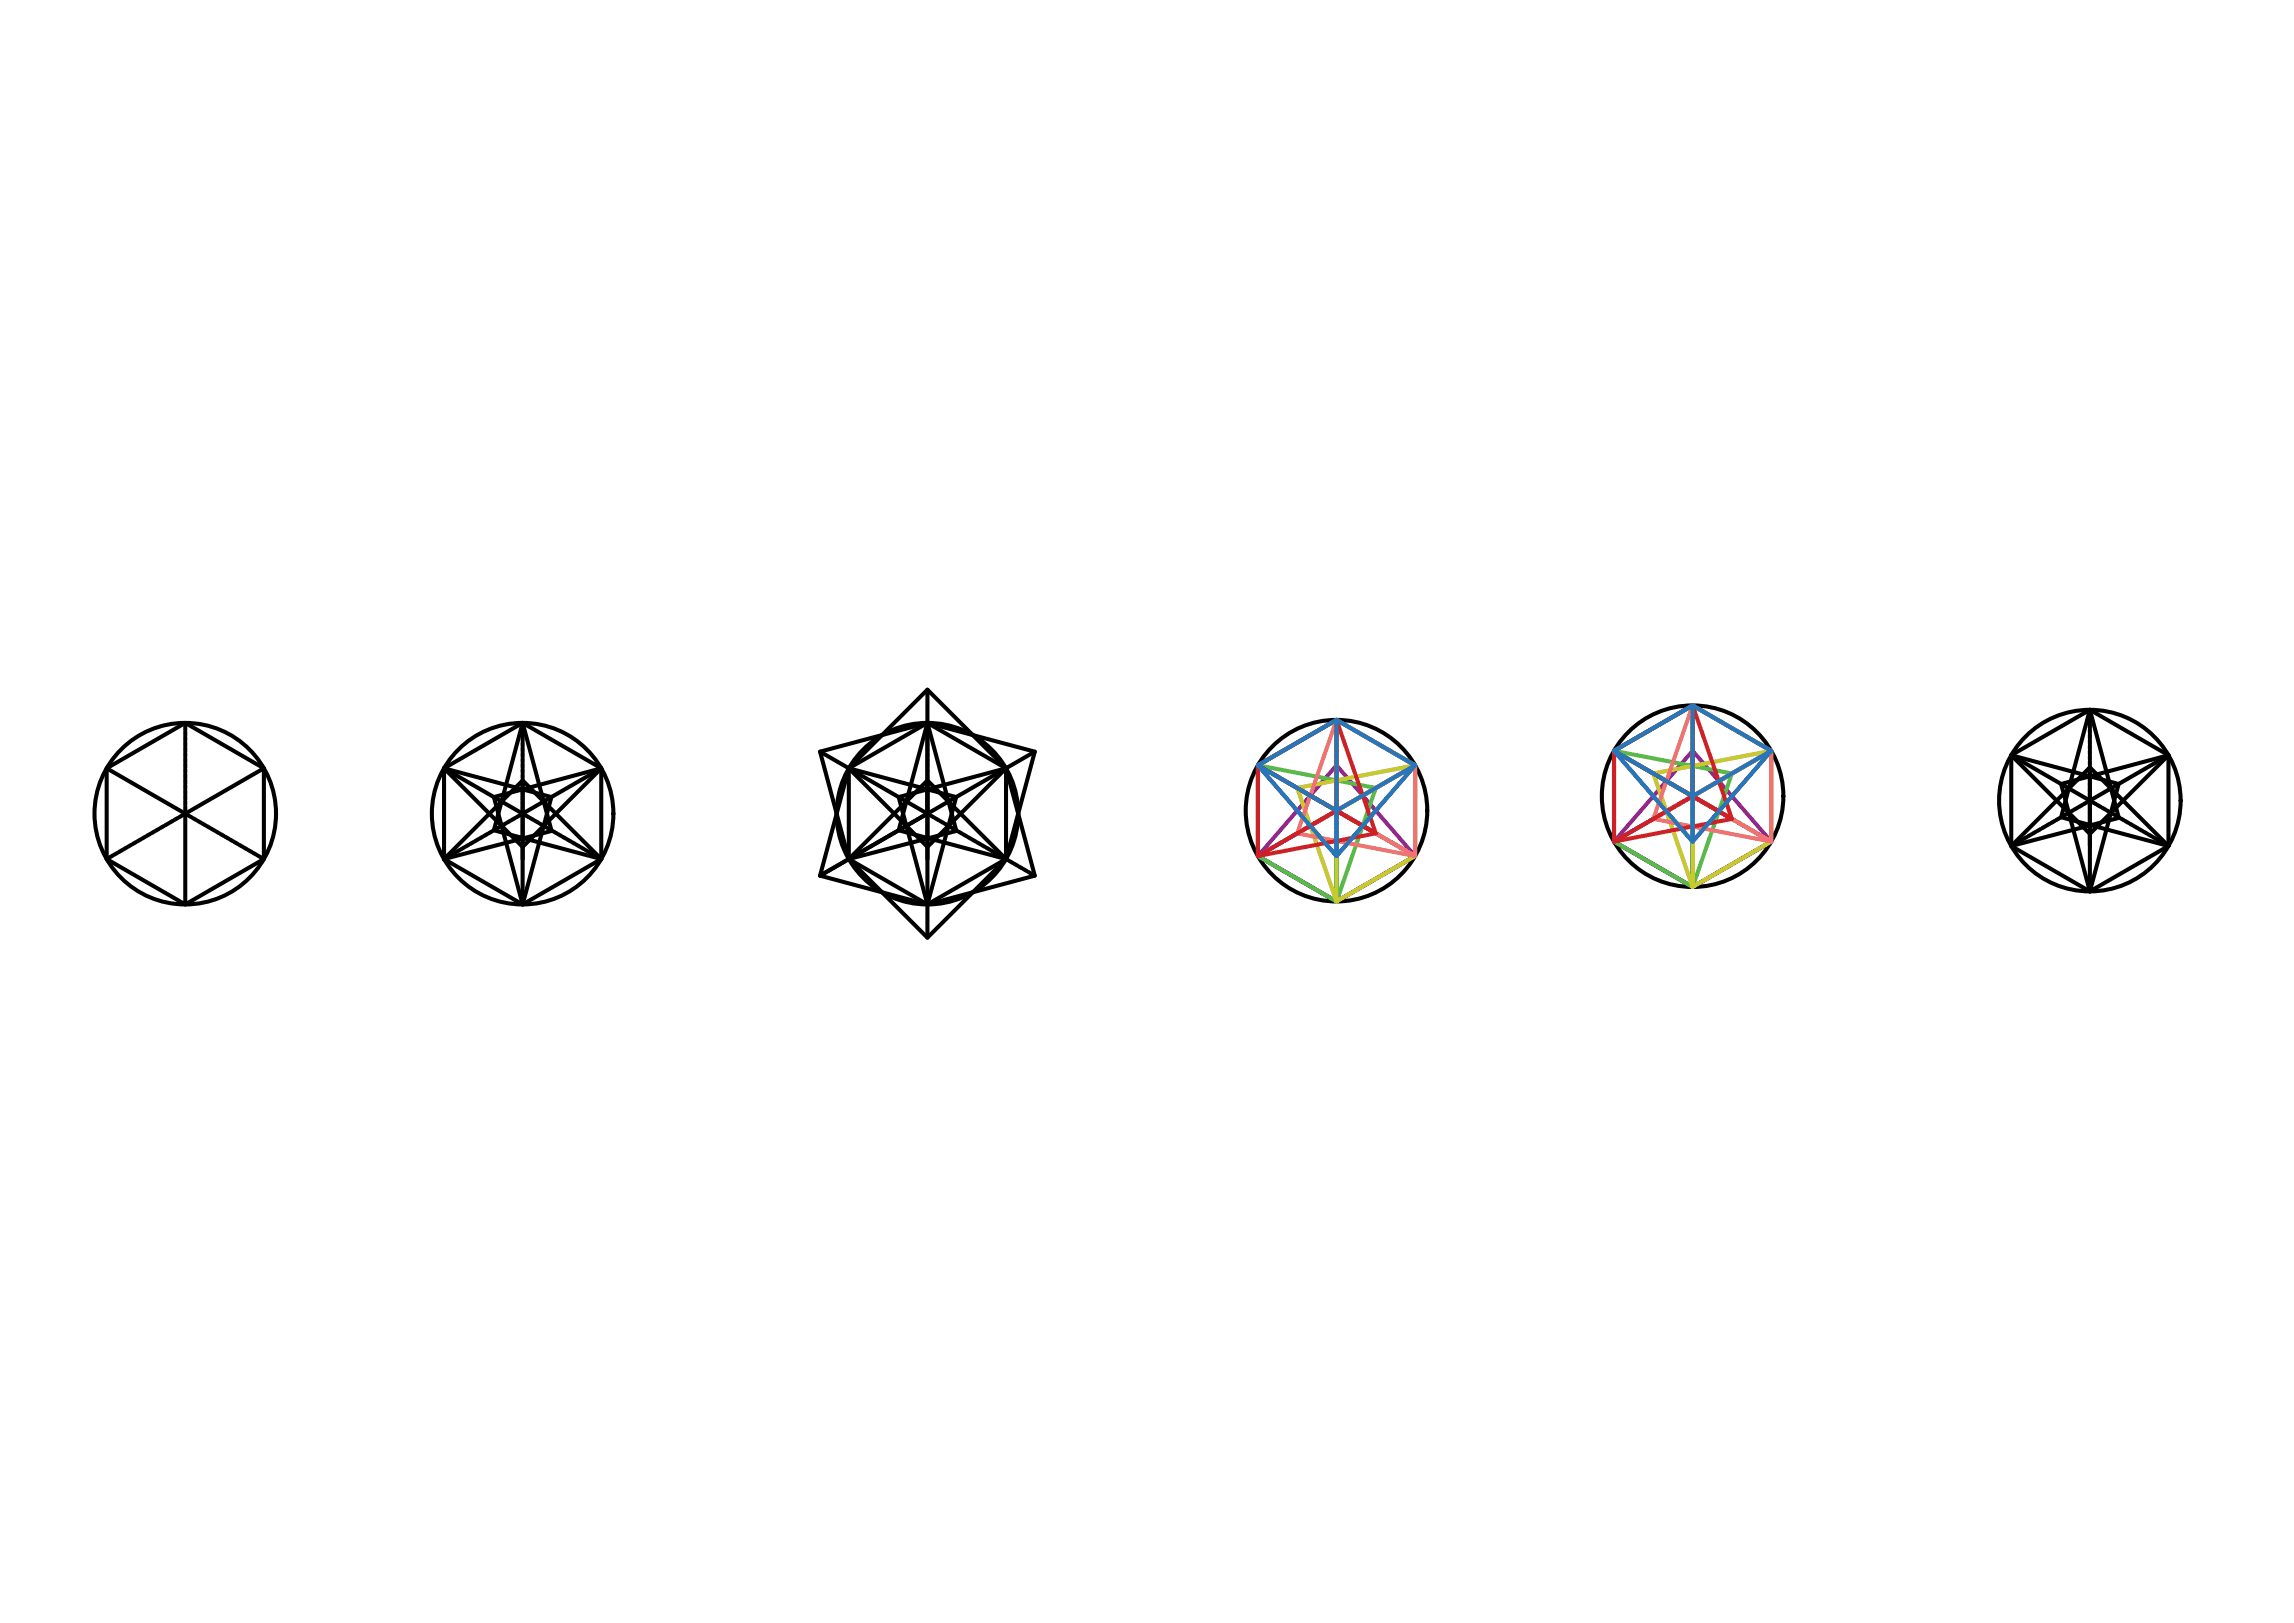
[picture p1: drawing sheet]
<svg xmlns="http://www.w3.org/2000/svg" width="1189mm" height="841mm" viewBox="0 0 1189 841" stroke-linecap="round" stroke-linejoin="round" font-family="sans-serif">
<!-- layer: 0 -->
<g fill="none" stroke="#000" stroke-width="2.1">
<path d="M481 357v129M96 375l-41 23v47l41 24 41-24v-47M96 375l41 23-41 24-41-24M96 375v1M96 376v2M96 379v2M271 375l-41 23v47l41 24 41-24v-47M271 375l41 23-41 24-41-24M271 375l-15 55 56 15M271 375v1M271 376v2M271 379v2"/>
<path d="M271 375l15 55M481 375l-41 23v47l41 24 40-24v-47M481 375l-15 55 55 15M481 375l55 15-15 55M481 375l-56 15 15 55 41 41 40-41M481 375l40 23M481 375l15 55M693 373l-41 24v47l41 23 40-23v-47M693 373l40 24-40 23-41-23M693 373v1M693 375v2M693 378v2"/>
<path d="M877 366l-41 23v47l41 24 41-24v-47M877 366l41 23-41 24-41-24M877 366h.1M877 367v2M877 370v2M877 373v2M877 376v2M877 378v2M1083 368l-41 23v47l41 24 41-24v-47M1083 368l41 23-41 24-41-24M1083 368l-15 55 56 15M1083 368v1"/>
<path d="M1083 370v2M1083 372v2M1083 375v2M1083 378v2M1083 368l15 55M96 382v2M96 385v2M96 388v1M96 390v2M96 393v2M96 396v2M96 399v1"/>
<path d="M230 398l56 15-15 56M230 398l41 41 41-41M271 382v2M271 385v2M271 388v1M271 390v2M271 393v2M271 396v2M271 399v1M312 398l-56 15 15 56M425 390l56 32 55-32M440 398l56 15-15 56-56-15z"/>
<path d="M440 398l41-41 40 41-40 41zM521 398l-55 15 15 56M521 398l15 56-55 15M693 380v2M693 383v2M693 386v2M693 389v2M693 391v2M693 394v2M693 397v2M693 400v2M877 381v2"/>
<path d="M877 384v2M877 387v2M877 390v1M877 392v2M877 395v2M877 398v2M1042 391l56 15-15 56M1042 391l41 41 41-41M1083 381v2M1083 384v1M1083 386v2M1083 389v2"/>
<path d="M1083 392v2M1083 395v1M1083 397v2M1083 398l41 40M1124 391l-56 15 15 56M96 401v2M96 404v2M96 407v2M96 410v1M96 412v2M96 415v2M96 418v2"/>
<path d="M271 401v2M271 404v2M271 407v2M271 410v1M271 412v2M271 415v2M271 418v2M271 404l41 41M481 404l40 41M693 403v1M693 405v2M693 408v2"/>
<path d="M693 411v2M693 414v1M693 416v2M693 419v48M866 419l-2 1M868 418l-1 1M871 416l-2 1M873 415l-1 1M876 414h-2M876 413h1h1M877 401v1M877 403v2"/>
<path d="M877 406v2M877 409v2M877 412v48M879 414h1M881 415l2 1M884 416l1 1M886 418l2 1M888 419l2 1M1074 420l-1 1M1077 419h-2M1079 417l-2 1M1081 416l-1 1"/>
<path d="M1082 415h1h1M1083 400v2M1083 403v2M1083 406v1M1083 408v2M1083 411v2M1083 414v48M1085 416l1 1M1087 417l2 1M1089 419h2M1092 420l1 1M66 439l-2 1"/>
<path d="M68 438l-2 1M70 436l-1 1M73 435l-2 1M75 434l-1 1M78 432l-2 1M80 431l-2 1M82 429l-1 1M85 428l-2 1M87 427l-1 1M90 425l-2 1M92 424l-2 1M94 423h-1"/>
<path d="M95 422h1h1M96 421v48M98 423h1M100 424l2 1M102 425l2 1M105 427l1 1M107 428l2 1M110 429l1 1M112 431l2 1M114 432l2 1M117 434l1 1M119 435l2 1"/>
<path d="M122 436l1 1M124 438l2 1M126 439l2 1M241 439l-2 1M243 438l-2 1M245 436l-1 1M248 435l-2 1M250 434l-2 1M252 432l-1 1M255 431l-2 1M257 429l-1 1M260 428l-2 1"/>
<path d="M262 427l-2 1M264 425l-1 1M267 424l-2 1M269 423h-1M270 422h1h1M271 421v48M272 423h2M275 424l1 1M277 425l2 1M280 427l1 1M282 428l2 1M284 429l2 1"/>
<path d="M286 431l-56 14M287 431l1 1M289 432l2 1M292 434l1 1M294 435l2 1M296 436l2 1M299 438l1 1M301 439l2 1M452 438l-1 1M457 435l-1 1M462 432l-2 1M464 431l-1 1"/>
<path d="M467 430l-2 1M469 428l-1 1M472 427l-2 1M474 425l-2 1M476 424l-1 1M479 423l-2 1M480 422h1h1M481 422l-56 32M483 423l1 1M485 424l2 1M487 425l2 1M490 427l1 1"/>
<path d="M492 428l2 1M494 430l2 1M495 431l-55 14 41-41v41M497 431l1 1M499 432l2 1M502 434l1 1M504 435l2 1M506 437h2M509 438l1 1M511 439l2 1M660 439l-2 1M662 438l-1 1"/>
<path d="M665 436l-2 1M667 435l-2 1M669 433l-1 1M672 432l-2 1M674 431l-1 1M677 429l-2 1M679 428l-2 1M681 427h-1M684 425l-2 1M686 424l-1 1M689 422l-2 1M691 421l-2 1"/>
<path d="M692 421l1-1v1M694 421l2 1M697 422l1 1M699 424l2 1M701 425l2 1M704 427h1M706 428l2 1M709 429l1 1M711 431l2 1M713 432l2 1M716 433l1 1M718 435l2 1"/>
<path d="M721 436l1 1M723 438l2 1M725 439l2 1M837 436h-1M840 434l-2 1M842 433l-2 1M844 431l-1 1M847 430l-2 1M849 429l-1 1M852 427l-2 1M854 426l-2 1M856 425h-1"/>
<path d="M859 423l-2 1M861 422l-1 1M864 420l-2 1M891 420l1 1M893 422l2 1M896 423l1 1M898 425h2M900 426l2 1M903 427l1 1M905 429l2 1M908 430l1 1M910 431l2 1"/>
<path d="M912 433l2 1M915 434l1 1M917 436h1M1042 438l41-40v40M1043 438h-1M1046 437h-2M1048 435l-2 1M1050 434l-1 1M1053 432l-2 1M1055 431l-1 1M1058 430l-2 1M1060 428l-2 1"/>
<path d="M1062 427l-1 1M1065 425l-2 1M1067 424l-1 1M1069 423l-1 1M1072 421l-2 1M1094 421l2 1M1097 423l1 1M1098 424l-56 14M1099 424l2 1M1101 425l2 1M1104 427l1 1M1106 428l2 1"/>
<path d="M1109 430l1 1M1111 431l2 1M1113 432l2 1M1116 434l1 1M1118 435l2 1M1121 437h1M1123 438h1M56 445h-1M58 443l-1 1M61 442l-2 1M63 441h-1M129 441h1"/>
<path d="M131 442l2 1M134 443l1 1M136 445h1M230 445l41-41v41M231 445h-1M233 443l-1 1M236 442l-2 1M238 441h-1M304 441h1M306 442l2 1M308 443l2 1M311 445h1"/>
<path d="M431 450l-2 1M438 446l-2 1M445 442l-1 1M514 441l1 1M516 442l2 1M518 443l2 1M521 445l1 1M523 446l2 1M526 448l1 1M528 449l2 1M530 450l2 1M533 452l1 1"/>
<path d="M535 453l1 1M653 443l-1 1M655 442l-1 1M658 440l-2 1M728 440l1 1M730 442l2 1M733 443v1"/>
<circle cx="877" cy="413" r="47"/>
<circle cx="1083" cy="415" r="47"/>
<circle cx="96" cy="422" r="47"/>
<circle cx="271" cy="422" r="47"/>
<circle cx="481" cy="422" r="47"/>
<circle cx="693" cy="420" r="47"/>
</g>
<g fill="none" stroke="#93278f" stroke-width="2.1">
<path d="M693 397v70M877 389v71M866 419l-2 1M868 418l-1 1M871 416l-2 1M873 415l-1 1M876 414h-2M876 413h1h1M879 414h1M881 415l2 1M884 416l1 1M886 418l2 1"/>
<path d="M888 419l2 1M660 439l-2 1M662 438l-1 1M665 436l-2 1M667 435l-2 1M669 433l-1 1M672 432l-2 1M674 431l-1 1M677 429l-2 1M679 428l-2 1M681 427h-1M684 425l-2 1"/>
<path d="M686 424l-1 1M689 422l-2 1M691 421l-2 1M692 421l1-1v1M694 421l2 1M697 422l1 1M699 424l2 1M701 425l2 1M704 427h1M706 428l2 1M709 429l1 1M711 431l2 1"/>
<path d="M713 432l2 1M716 433l1 1M718 435l2 1M721 436l1 1M723 438l2 1M725 439l2 1M836 436l41-47 41 47M837 436h-1M840 434l-2 1M842 433l-2 1M844 431l-1 1M847 430l-2 1"/>
<path d="M849 429l-1 1M852 427l-2 1M854 426l-2 1M856 425h-1M859 423l-2 1M861 422l-1 1M864 420l-2 1M891 420l1 1M893 422l2 1M896 423l1 1M898 425h2M900 426l2 1"/>
<path d="M903 427l1 1M905 429l2 1M908 430l1 1M910 431l2 1M912 433l2 1M915 434l1 1M917 436h1l-41 24-41-24M652 444l41-47 40 47M653 443l-1 1M655 442l-1 1M658 440l-2 1M728 440l1 1"/>
<path d="M730 442l2 1M733 443v1l-40 23-41-23"/>
</g>
<g fill="none" stroke="#4554a5" stroke-width="2.1">
<path d="M652 397l41-24 40 24-40 23zM652 397l41 47 40-47M693 397h.1M693 398v2M836 389l41-23 41 23-41 24zM836 389l41 47 41-47M877 389v1M877 391v2M877 394v2M877 396v2M877 399v2M693 401v2"/>
<path d="M693 404v2M693 407v2M693 409v2M693 412v2M693 415v2M693 418v2M877 402v2M877 405v2M877 408v1M877 410v2M877 413v2M877 416v2"/>
<path d="M877 419v1M693 421v1M693 423v2M693 426v2M693 429v2M693 432v1M693 434v2M693 437v2M693 440v2M877 421v2M877 424v2M877 427v2"/>
<path d="M877 430v1M877 432v2M877 435v1M693 443v1"/>
</g>
<g fill="none" stroke="#58ba48" stroke-width="2.1">
<path d="M652 397l41 23v47l-41-23zM652 397l61 11-1 1M836 389l41 24v47l-41-24zM836 389l62 12h-1M695 419l-2 1M697 418h-2M699 416l-1 1M702 415l-2 1M704 413l-1 1M707 412l-2 1M709 411l-2 1M711 409l-1 1"/>
<path d="M713 408l-20 59M865 420l-2 1M867 418l-1 1M870 417l-2 1M872 416l-2 1M874 414l-1 1M877 413l-2 1M879 411l-1 1M882 410l-2 1M884 409l-2 1M886 407l-1 1M889 406l-2 1"/>
<path d="M891 405h-1M894 403l-2 1M896 402l-2 1M898 401l-21 59M673 431l-1 1M675 430l-1 1M678 429l-2 1M680 427l-1 1M683 426l-2 1M685 424l-2 1M687 423l-1 1M690 422l-2 1"/>
<path d="M692 420l-1 1M858 424h-1M860 422l-2 1M862 421l-1 1"/>
</g>
<g fill="none" stroke="#c8c92d" stroke-width="2.1">
<path d="M733 397l-61 11 21 59M918 389l-61 12 20 59M674 409l-2-1 21 12M674 410l2 1M677 411l1 1M679 412l2 1M682 414l1 1M684 415l2 1M686 417h2M689 418l1 1M691 419l2 1M858 402l-1-1 20 12"/>
<path d="M859 402l2 1M861 403l2 1M864 405l1 1M866 406l2 1M869 408l1 1M871 409l2 1M873 410l2 1M876 412l1 1M877 413l41-24v47l-41 24zM878 413l2 1M881 415h1M883 416l2 1"/>
<path d="M885 417l2 1M888 419l1 1M693 420l40-23v47l-40 23zM694 421l1 1M696 422l2 1M698 423l2 1M701 425l1 1M703 426l2 1M706 428h1M708 429l2 1M710 430l2 1M713 432l1 1"/>
<path d="M715 433l2 1M718 434l1 1M720 436l2 1M722 437l2 1M725 439l1 1M890 420l2 1M893 421l1 1M895 423l2 1M897 424l2 1M900 426l1 1M902 427l2 1M905 428l1 1"/>
<path d="M907 430l2 1M909 431l2 1M912 433h1M914 434l2 1M917 435l1 1M727 440l2 1M730 441l1 1M732 443l1 1"/>
</g>
<g fill="none" stroke="#f27172" stroke-width="2.1">
<path d="M693 374v-1l40 24v47v-1M693 373l-21 59 41-24M693 375v2M693 378v2M877 366l41 23v47h-1M877 366l-20 58 41-23M877 367v2M877 370v2M877 373v2M877 376v2M877 378v2M693 380v2"/>
<path d="M693 383v2M693 386v2M693 389v2M693 391v2M693 394v2M693 397v2M693 400v2M733 397l-61 35 61 12M877 381v2M877 384v2M877 387v2M877 390v1"/>
<path d="M877 392v2M877 395v2M877 398v2M918 389l-61 35 61 12M693 403v1M693 405v2M693 408v2M693 411v2M693 414v1M693 416v2M693 419v1v1M877 401v1"/>
<path d="M877 403v2M877 406v2M877 409v2M877 412v1h1M879 414h1M881 415l2 1M884 416l1 1M886 418l2 1M888 419l2 1M694 421l2 1M697 422l1 1M699 424l2 1"/>
<path d="M701 425l2 1M704 427h1M706 428l2 1M709 429l1 1M711 431l2 1M713 432l2 1M716 433l1 1M718 435l2 1M721 436l1 1M723 438l2 1M725 439l2 1M891 420l1 1"/>
<path d="M893 422l2 1M896 423l1 1M898 425h2M900 426l2 1M903 427l1 1M905 429l2 1M908 430l1 1M910 431l2 1M912 433l2 1M915 434l1 1M728 440l1 1M730 442l2 1"/>
</g>
<g fill="none" stroke="#cd2027" stroke-width="2.1">
<path d="M693 373l-41 24v47M693 373l20 59-41-24M693 373v1M693 375v2M693 378v2M877 366l-41 23v47M877 366l21 58-41-23M877 366h.1M877 367v2M877 370v2M877 373v2M877 376v2"/>
<path d="M877 378v2M652 397l61 35-61 12M693 380v2M693 383v2M693 386v2M693 389v2M693 391v2M693 394v2M693 397v2M693 400v2M836 389l62 35-62 12M877 381v2"/>
<path d="M877 384v2M877 387v2M877 390v1M877 392v2M877 395v2M877 398v2M693 419v1l-1 1M693 403v1M693 405v2M693 408v2M693 411v2M693 414v1"/>
<path d="M693 416v2M866 419l-2 1M868 418l-1 1M871 416l-2 1M873 415l-1 1M876 414h-2M877 412v1h-1M877 401v1M877 403v2M877 406v2M877 409v2M660 439l-2 1"/>
<path d="M662 438l-1 1M665 436l-2 1M667 435l-2 1M669 433l-1 1M672 432l-2 1M674 431l-1 1M677 429l-2 1M679 428l-2 1M681 427h-1M684 425l-2 1M686 424l-1 1M689 422l-2 1"/>
<path d="M691 421l-2 1M837 436h-1M840 434l-2 1M842 433l-2 1M844 431l-1 1M847 430l-2 1M849 429l-1 1M852 427l-2 1M854 426l-2 1M856 425h-1M859 423l-2 1M861 422l-1 1"/>
<path d="M864 420l-2 1M653 443l-1 1M655 442l-1 1M658 440l-2 1"/>
</g>
<g fill="none" stroke="#2776bb" stroke-width="2.1">
<path d="M693 373v2M693 376v1M693 378v2M877 366v1M877 368v2M877 371v2M877 374v1M877 376v2M877 379v2M652 397l41-24 40 24-40 23zM652 397l41 47 40-47M693 381v2"/>
<path d="M693 384v2M693 387v2M693 389v2M693 392v2M693 395v2M693 398v2M836 389l41-23 41 23-41 24zM836 389l41 47 41-47M877 382v2M877 385v2M877 387v2M877 390v2"/>
<path d="M877 393v2M877 396v2M877 399v1M693 400v2M693 403v2M693 406v2M693 409v2M693 412v1M693 414v2M693 417v2M693 420v24M877 401v2"/>
<path d="M877 404v2M877 407v2M877 410v1M877 412v24"/>
</g>
</svg>
